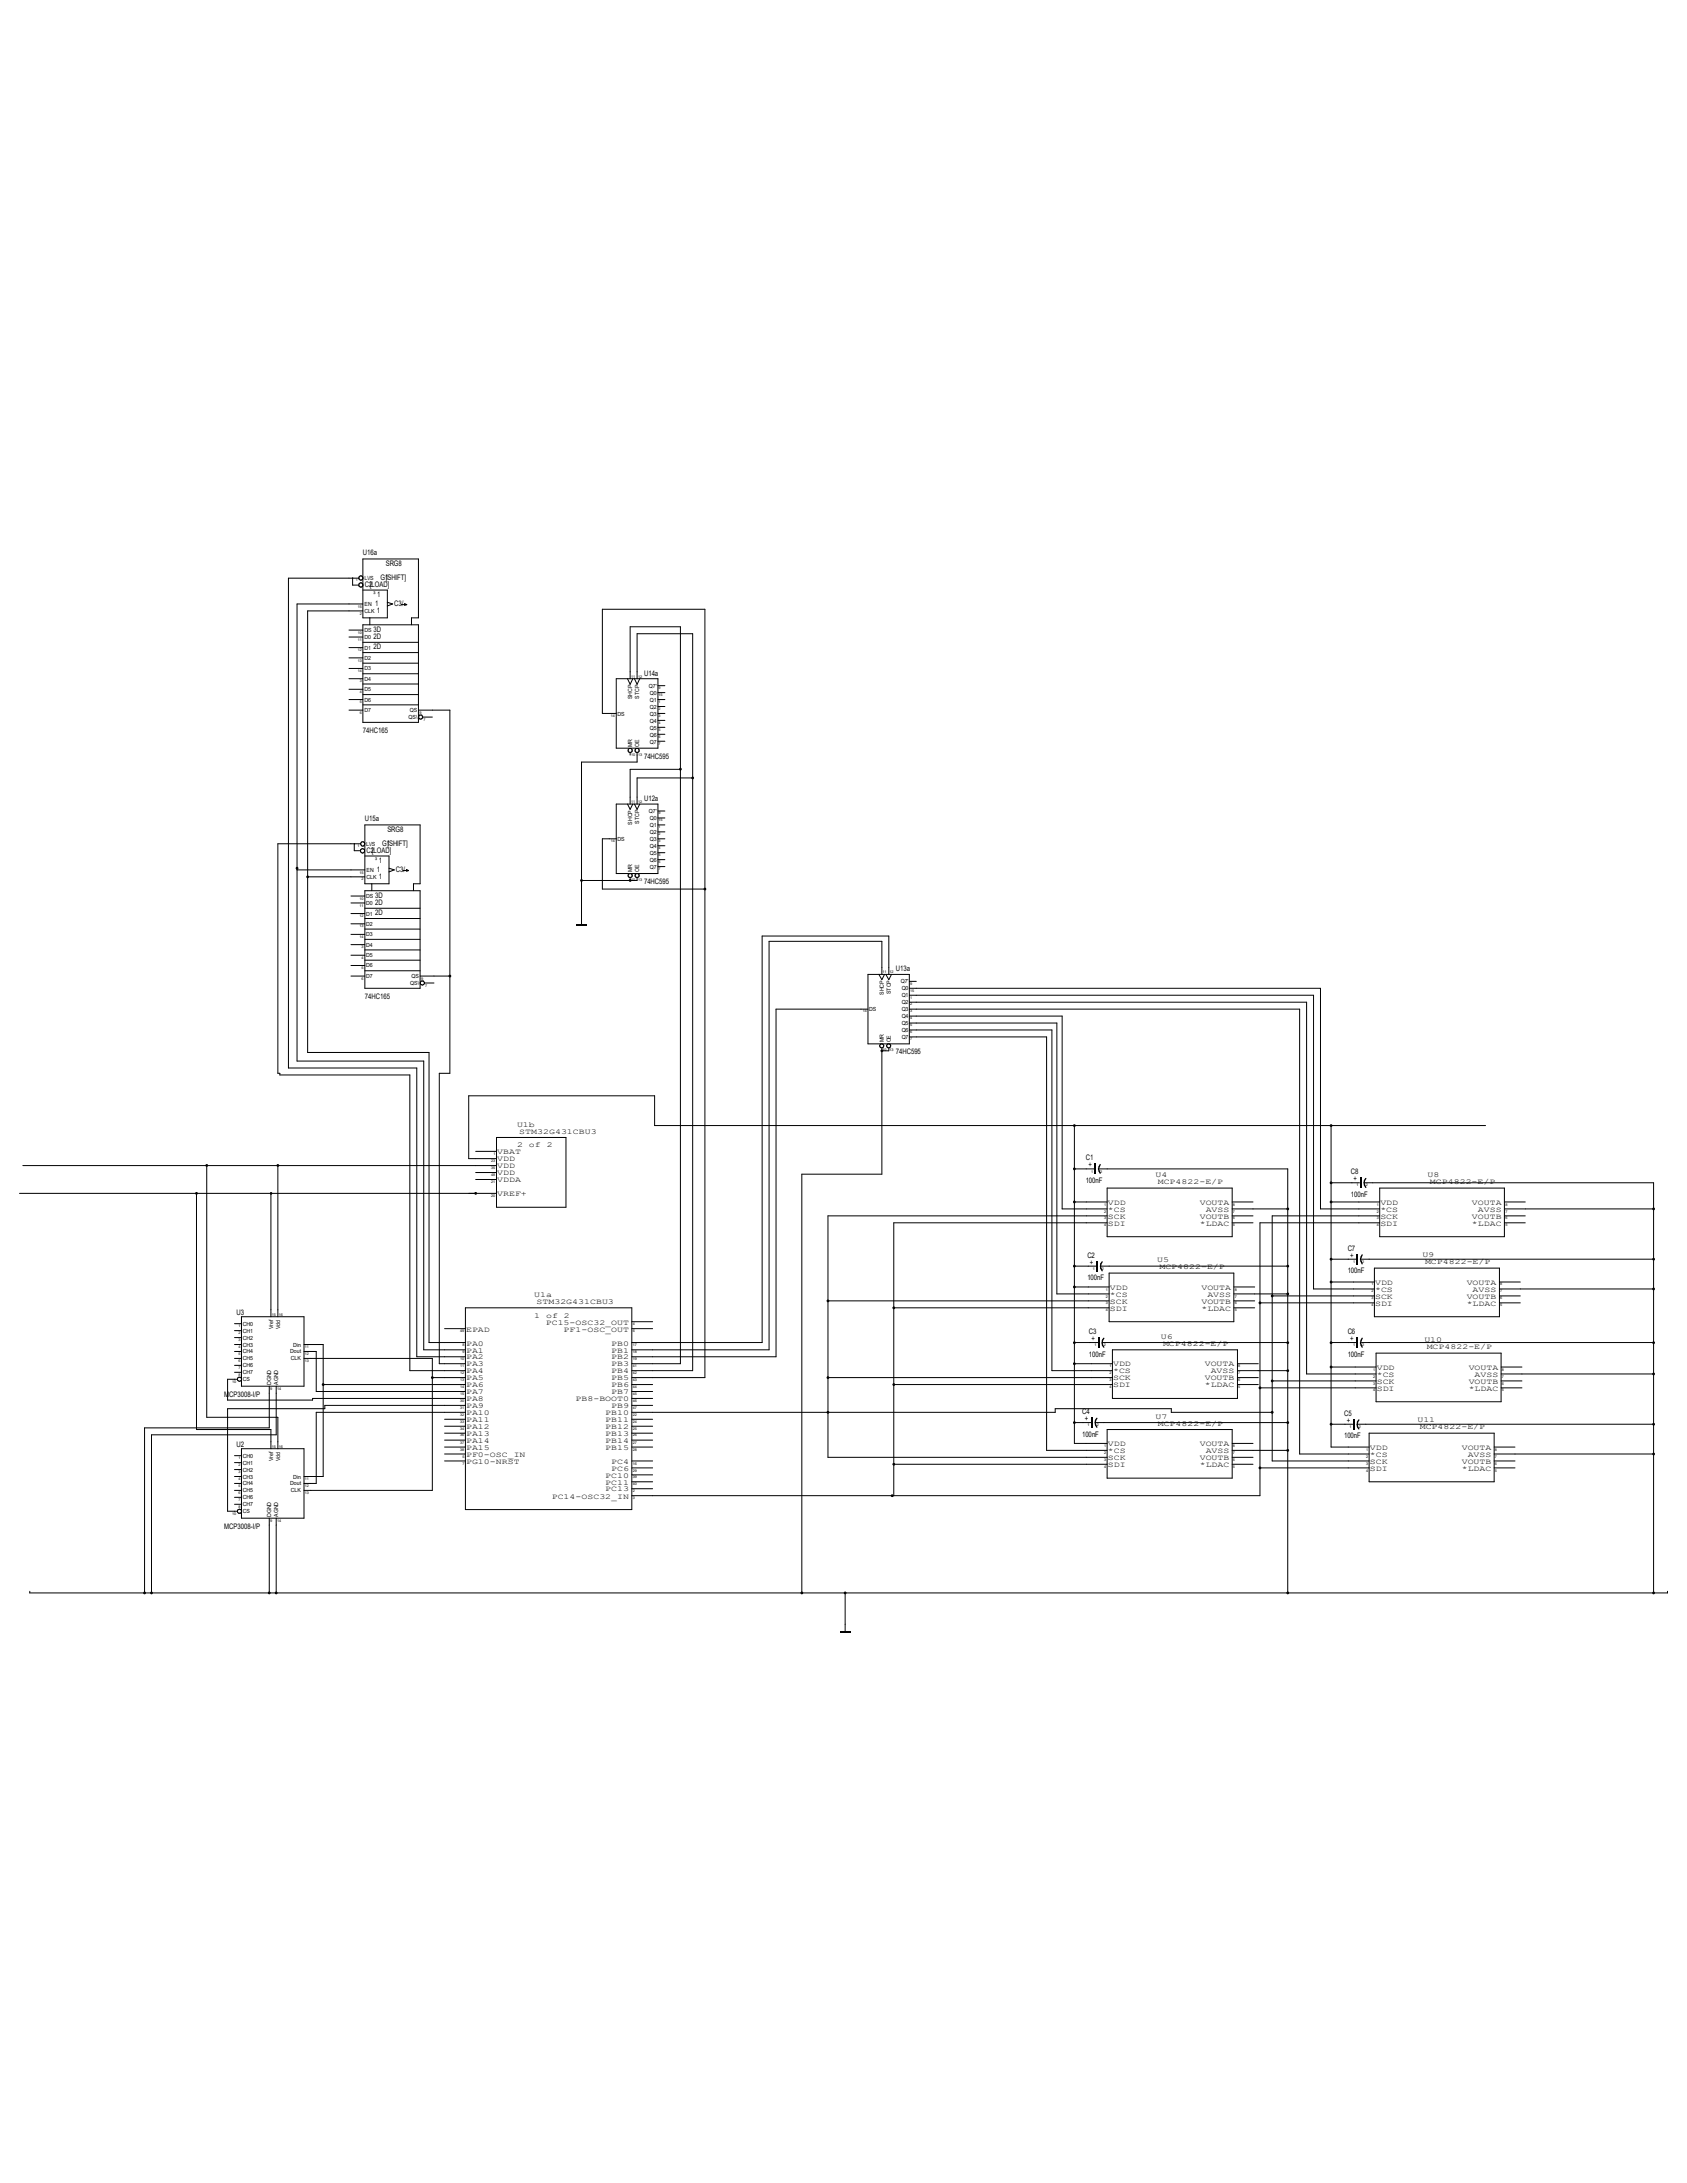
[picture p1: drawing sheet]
<svg xmlns="http://www.w3.org/2000/svg" width="216mm" height="279mm" viewBox="0 0 216 279" stroke-linecap="round" stroke-linejoin="round" font-family="sans-serif">
<defs><g id="words">
<g font-size="1">
<text x="46.4" y="71.1">U16a</text>
<text x="46.7" y="75.1">C2[LOAD]</text>
<text x="47.8" y="76.4">³</text>
<text x="48" y="77.6">1</text>
<text x="48.3" y="76.4">1</text>
<text x="48.7" y="74.2">G1[SHIFT]</text>
<text x="49.4" y="72.4">SRG8</text>
<text x="50.5" y="77.6">C3/</text>
<text x="47.8" y="80.9">3D</text>
<text x="47.8" y="81.7">2D</text>
<text x="47.8" y="83.1">2D</text>
<text x="48.2" y="78.4">1</text>
<text x="82.4" y="86.5">U14a</text>
<text x="46.4" y="93.8">74HC165</text>
<text x="82.4" y="97.1">74HC595</text>
<text x="46.7" y="105.1">U15a</text>
<text x="49.6" y="106.5">SRG8</text>
<text x="82.4" y="102.5">U12a</text>
<text x="46.9" y="109.1">C2[LOAD]</text>
<text x="48" y="110.5">³</text>
<text x="48.2" y="111.6">1</text>
<text x="48.5" y="112.5">1</text>
<text x="48.5" y="110.5">1</text>
<text x="48.9" y="108.3">G1[SHIFT]</text>
<text x="50.7" y="111.6">C3/</text>
<text x="82.4" y="113.1">74HC595</text>
<text x="48" y="114.9">3D</text>
<text x="48" y="115.8">2D</text>
<text x="48" y="117.1">2D</text>
<text x="114.6" y="124.3">U13a</text>
<text x="46.7" y="127.8">74HC165</text>
<text x="114.6" y="134.9">74HC595</text>
<text x="63.6" y="149.5">VDD</text>
<text x="63.6" y="148.6">VDD</text>
<text x="63.6" y="147.8">VBAT</text>
<text x="66.2" y="144.2">U1b</text>
<text x="66.2" y="146.9">2</text>
<text x="66.5" y="145.1">STM32G431CBU3</text>
<text x="67.7" y="146.9">of</text>
<text x="70" y="146.9">2</text>
<text x="138.9" y="148.5">C1</text>
<text x="139.3" y="149.4">+</text>
<text x="63.6" y="153.1">VREF+</text>
<text x="63.6" y="151.3">VDDA</text>
<text x="63.6" y="150.4">VDD</text>
<text x="138.9" y="151.4">100nF</text>
<text x="141.8" y="155.1">*CS</text>
<text x="141.8" y="154.2">VDD</text>
<text x="147.9" y="150.6">U4</text>
<text x="148.2" y="151.5">MCP4822-E/P</text>
<text x="153.5" y="154.2">VOUTA</text>
<text x="154.3" y="155.1">AVSS</text>
<text x="172.9" y="153.2">100nF</text>
<text x="172.9" y="150.3">C8</text>
<text x="173.2" y="151.2">+</text>
<text x="176.7" y="155.1">*CS</text>
<text x="176.7" y="154.2">VDD</text>
<text x="182.7" y="150.6">U8</text>
<text x="183" y="151.5">MCP4822-E/P</text>
<text x="188.4" y="154.2">VOUTA</text>
<text x="189.1" y="155.1">AVSS</text>
<text x="139.2" y="161">C2</text>
<text x="139.5" y="161.8">+</text>
<text x="141.8" y="156.9">SDI</text>
<text x="141.8" y="156">SCK</text>
<text x="148.1" y="161.6">U5</text>
<text x="153.5" y="156">VOUTB</text>
<text x="153.5" y="156.9">*LDAC</text>
<text x="172.5" y="160.1">C7</text>
<text x="172.8" y="161">+</text>
<text x="176.7" y="156.9">SDI</text>
<text x="176.7" y="156">SCK</text>
<text x="182" y="160.9">U9</text>
<text x="182.4" y="161.8">MCP4822-E/P</text>
<text x="188.4" y="156">VOUTB</text>
<text x="188.4" y="156.9">*LDAC</text>
<text x="68.4" y="166">U1a</text>
<text x="68.7" y="166.9">STM32G431CBU3</text>
<text x="139.2" y="163.8">100nF</text>
<text x="142" y="167.8">SDI</text>
<text x="142" y="166.9">SCK</text>
<text x="142" y="166">*CS</text>
<text x="142" y="165.1">VDD</text>
<text x="148.4" y="162.4">MCP4822-E/P</text>
<text x="153.8" y="165.1">VOUTA</text>
<text x="153.8" y="166.9">VOUTB</text>
<text x="153.8" y="167.8">*LDAC</text>
<text x="154.5" y="166">AVSS</text>
<text x="172.5" y="162.9">100nF</text>
<text x="176" y="167.1">SDI</text>
<text x="176" y="166.2">SCK</text>
<text x="176" y="165.3">*CS</text>
<text x="176" y="164.4">VDD</text>
<text x="187.7" y="164.4">VOUTA</text>
<text x="187.7" y="166.2">VOUTB</text>
<text x="187.7" y="167.1">*LDAC</text>
<text x="188.5" y="165.3">AVSS</text>
<text x="30.3" y="168.3">U3</text>
<text x="59.6" y="174">PA2</text>
<text x="59.6" y="173.1">PA1</text>
<text x="59.6" y="172.2">PA0</text>
<text x="59.6" y="170.4">EPAD</text>
<text x="68.4" y="168.7">1</text>
<text x="69.8" y="169.6">PC15-OSC32_OUT</text>
<text x="69.9" y="168.7">of</text>
<text x="72.1" y="170.4">PF1-OSC_OUT</text>
<text x="72.2" y="168.7">2</text>
<text x="78.2" y="174">PB2</text>
<text x="78.2" y="173.1">PB1</text>
<text x="78.2" y="172.2">PB0</text>
<text x="139.4" y="173.7">100nF</text>
<text x="139.4" y="170.7">C3</text>
<text x="139.7" y="171.6">+</text>
<text x="148.5" y="171.3">U6</text>
<text x="148.8" y="172.2">MCP4822-E/P</text>
<text x="172.5" y="173.7">100nF</text>
<text x="172.5" y="170.7">C6</text>
<text x="172.8" y="171.6">+</text>
<text x="182.3" y="171.8">U10</text>
<text x="182.6" y="172.7">MCP4822-E/P</text>
<text x="28.7" y="178.7">MCP3008-I/P</text>
<text x="59.6" y="179.3">PA8</text>
<text x="59.6" y="178.4">PA7</text>
<text x="59.6" y="177.6">PA6</text>
<text x="59.6" y="176.7">PA5</text>
<text x="59.6" y="175.8">PA4</text>
<text x="59.6" y="174.9">PA3</text>
<text x="73.7" y="179.3">PB8-BOOT0</text>
<text x="78.2" y="178.4">PB7</text>
<text x="78.2" y="177.6">PB6</text>
<text x="78.2" y="176.7">PB5</text>
<text x="78.2" y="175.8">PB4</text>
<text x="78.2" y="174.9">PB3</text>
<text x="142.5" y="177.6">SDI</text>
<text x="142.5" y="176.7">SCK</text>
<text x="142.5" y="175.8">*CS</text>
<text x="142.5" y="174.9">VDD</text>
<text x="154.2" y="174.9">VOUTA</text>
<text x="154.2" y="176.7">VOUTB</text>
<text x="154.2" y="177.6">*LDAC</text>
<text x="154.9" y="175.8">AVSS</text>
<text x="176.2" y="178">SDI</text>
<text x="176.2" y="177.1">SCK</text>
<text x="176.2" y="176.2">*CS</text>
<text x="176.2" y="175.4">VDD</text>
<text x="188" y="175.4">VOUTA</text>
<text x="188" y="177.1">VOUTB</text>
<text x="188" y="178">*LDAC</text>
<text x="188.7" y="176.2">AVSS</text>
<text x="30.3" y="185.2">U2</text>
<text x="59.6" y="185.6">PA15</text>
<text x="59.6" y="184.7">PA14</text>
<text x="59.6" y="183.8">PA13</text>
<text x="59.6" y="182.9">PA12</text>
<text x="59.6" y="182">PA11</text>
<text x="59.6" y="181.1">PA10</text>
<text x="59.6" y="180.2">PA9</text>
<text x="77.5" y="185.6">PB15</text>
<text x="77.5" y="184.7">PB14</text>
<text x="77.5" y="183.8">PB13</text>
<text x="77.5" y="182.9">PB12</text>
<text x="77.5" y="182">PB11</text>
<text x="77.5" y="181.1">PB10</text>
<text x="78.2" y="180.2">PB9</text>
<text x="138.5" y="183.9">100nF</text>
<text x="138.5" y="181">C4</text>
<text x="138.8" y="181.9">+</text>
<text x="141.8" y="185.1">VDD</text>
<text x="147.9" y="181.6">U7</text>
<text x="148.2" y="182.5">MCP4822-E/P</text>
<text x="153.5" y="185.1">VOUTA</text>
<text x="172" y="184.1">100nF</text>
<text x="172" y="181.2">C5</text>
<text x="172.3" y="182.1">+</text>
<text x="175.3" y="185.6">VDD</text>
<text x="181.4" y="182">U11</text>
<text x="181.7" y="182.9">MCP4822-E/P</text>
<text x="187.1" y="185.6">VOUTA</text>
<text x="59.6" y="187.3">PG10-NRST</text>
<text x="59.6" y="186.4">PF0-OSC_IN</text>
<text x="70.6" y="191.8">PC14-OSC32_IN</text>
<text x="77.5" y="190.9">PC13</text>
<text x="77.5" y="190">PC11</text>
<text x="77.5" y="189.1">PC10</text>
<text x="78.2" y="188.2">PC6</text>
<text x="78.2" y="187.3">PC4</text>
<text x="141.8" y="187.8">SDI</text>
<text x="141.8" y="186.9">SCK</text>
<text x="141.8" y="186">*CS</text>
<text x="153.5" y="186.9">VOUTB</text>
<text x="153.5" y="187.8">*LDAC</text>
<text x="154.3" y="186">AVSS</text>
<text x="175.3" y="188.2">SDI</text>
<text x="175.3" y="187.3">SCK</text>
<text x="175.3" y="186.4">*CS</text>
<text x="187.1" y="187.3">VOUTB</text>
<text x="187.1" y="188.2">*LDAC</text>
<text x="187.8" y="186.4">AVSS</text>
<text x="28.7" y="195.7">MCP3008-I/P</text>
</g>
<g font-size=".7">
<text x="46.6" y="77.6">EN</text>
<text x="46.6" y="74.3">L\/S</text>
<text x="46.6" y="80.9">DS</text>
<text x="46.6" y="83.1">D1</text>
<text x="46.6" y="81.8">D0</text>
<text x="46.6" y="78.5">CLK</text>
<text x="46.6" y="85.8">D3</text>
<text x="46.6" y="84.5">D2</text>
<text x="46.6" y="89.8">D6</text>
<text x="46.6" y="88.5">D5</text>
<text x="46.6" y="87.1">D4</text>
<text x="80.9" y="89.5" transform="rotate(-90 80.9 89.5)">SHCP</text>
<text x="81.8" y="89.4" transform="rotate(-90 81.8 89.4)">STCP</text>
<text x="83.1" y="88">Q7'</text>
<text x="83.2" y="89.8">Q1</text>
<text x="83.2" y="88.9">Q0</text>
<text x="46.6" y="91.1">D7</text>
<text x="52.3" y="92">QS\</text>
<text x="52.4" y="91.1">QS</text>
<text x="79" y="91.6">DS</text>
<text x="80.9" y="95.6" transform="rotate(-90 80.9 95.6)">MR</text>
<text x="81.8" y="95.6" transform="rotate(-90 81.8 95.6)">OE</text>
<text x="83.2" y="95.2">Q7</text>
<text x="83.2" y="94.3">Q6</text>
<text x="83.2" y="93.4">Q5</text>
<text x="83.2" y="92.5">Q4</text>
<text x="83.2" y="91.6">Q3</text>
<text x="83.2" y="90.7">Q2</text>
<text x="79" y="107.6">DS</text>
<text x="80.9" y="105.5" transform="rotate(-90 80.9 105.5)">SHCP</text>
<text x="81.8" y="105.4" transform="rotate(-90 81.8 105.4)">STCP</text>
<text x="83.1" y="104.1">Q7'</text>
<text x="83.2" y="107.6">Q3</text>
<text x="83.2" y="106.7">Q2</text>
<text x="83.2" y="105.8">Q1</text>
<text x="83.2" y="104.9">Q0</text>
<text x="46.9" y="108.3">L\/S</text>
<text x="46.9" y="111.6">EN</text>
<text x="46.9" y="112.5">CLK</text>
<text x="80.9" y="111.6" transform="rotate(-90 80.9 111.6)">MR</text>
<text x="81.8" y="111.6" transform="rotate(-90 81.8 111.6)">OE</text>
<text x="83.2" y="111.2">Q7</text>
<text x="83.2" y="110.3">Q6</text>
<text x="83.2" y="109.4">Q5</text>
<text x="83.2" y="108.5">Q4</text>
<text x="46.9" y="114.9">DS</text>
<text x="46.9" y="119.8">D3</text>
<text x="46.9" y="118.5">D2</text>
<text x="46.9" y="117.2">D1</text>
<text x="46.9" y="115.8">D0</text>
<text x="46.9" y="125.2">D7</text>
<text x="46.9" y="123.8">D6</text>
<text x="46.9" y="122.5">D5</text>
<text x="46.9" y="121.2">D4</text>
<text x="52.7" y="125.2">QS</text>
<text x="115.3" y="125.9">Q7'</text>
<text x="52.5" y="126.1">QS\</text>
<text x="111.2" y="129.4">DS</text>
<text x="113.1" y="127.3" transform="rotate(-90 113.1 127.3)">SHCP</text>
<text x="114" y="127.2" transform="rotate(-90 114 127.2)">STCP</text>
<text x="115.4" y="131.2">Q5</text>
<text x="115.4" y="130.3">Q4</text>
<text x="115.4" y="129.4">Q3</text>
<text x="115.4" y="128.5">Q2</text>
<text x="115.4" y="127.6">Q1</text>
<text x="115.4" y="126.7">Q0</text>
<text x="113.1" y="133.4" transform="rotate(-90 113.1 133.4)">MR</text>
<text x="114" y="133.4" transform="rotate(-90 114 133.4)">OE</text>
<text x="115.4" y="133">Q7</text>
<text x="115.4" y="132.1">Q6</text>
<text x="31.1" y="173.2">CH4</text>
<text x="31.1" y="172.3">CH3</text>
<text x="31.1" y="171.5">CH2</text>
<text x="31.1" y="170.6">CH1</text>
<text x="31.1" y="169.7">CH0</text>
<text x="35" y="170.1" transform="rotate(-90 35 170.1)">Vref</text>
<text x="35.9" y="170.1" transform="rotate(-90 35.9 170.1)">Vdd</text>
<text x="37.1" y="173.2">Dout</text>
<text x="37.5" y="172.3">Din</text>
<text x="31.1" y="175">CH6</text>
<text x="31.1" y="175.9">CH7</text>
<text x="31.1" y="176.8">CS</text>
<text x="31.1" y="174.1">CH5</text>
<text x="34.7" y="177.2" transform="rotate(-90 34.7 177.2)">DGND</text>
<text x="35.6" y="177.2" transform="rotate(-90 35.6 177.2)">AGND</text>
<text x="37.2" y="174.1">CLK</text>
<text x="31.1" y="191.9">CH6</text>
<text x="31.1" y="191">CH5</text>
<text x="31.1" y="190.1">CH4</text>
<text x="31.1" y="189.2">CH3</text>
<text x="31.1" y="188.3">CH2</text>
<text x="31.1" y="187.5">CH1</text>
<text x="31.1" y="186.6">CH0</text>
<text x="35" y="187" transform="rotate(-90 35 187)">Vref</text>
<text x="35.9" y="187" transform="rotate(-90 35.9 187)">Vdd</text>
<text x="37.1" y="190.1">Dout</text>
<text x="37.2" y="191">CLK</text>
<text x="37.5" y="189.2">Din</text>
<text x="31.1" y="192.8">CH7</text>
<text x="31.1" y="193.7">CS</text>
<text x="34.7" y="194.1" transform="rotate(-90 34.7 194.1)">DGND</text>
<text x="35.6" y="194.1" transform="rotate(-90 35.6 194.1)">AGND</text>
</g>
<g font-size=".5">
<text x="45.6" y="74.4">1</text>
<text x="45.8" y="77.8">15</text>
<text x="45.8" y="81.1">10</text>
<text x="45.8" y="83.3">12</text>
<text x="45.8" y="82">11</text>
<text x="46.1" y="78.7">2</text>
<text x="45.8" y="86">14</text>
<text x="45.8" y="84.7">13</text>
<text x="46.1" y="90">5</text>
<text x="46.1" y="88.7">4</text>
<text x="46.1" y="87.3">3</text>
<text x="80.8" y="86.8">11</text>
<text x="81.7" y="86.8">12</text>
<text x="84.3" y="90">1</text>
<text x="84.3" y="89.1">15</text>
<text x="84.3" y="88.2">9</text>
<text x="46.1" y="91.4">6</text>
<text x="53.7" y="91.4">9</text>
<text x="54.2" y="92.2">7</text>
<text x="78.2" y="91.8">14</text>
<text x="84.3" y="95.3">7</text>
<text x="84.3" y="94.4">6</text>
<text x="84.3" y="93.6">5</text>
<text x="84.3" y="92.7">4</text>
<text x="84.3" y="91.8">3</text>
<text x="84.3" y="90.9">2</text>
<text x="80.8" y="96.8">10</text>
<text x="81.7" y="96.8">13</text>
<text x="78.2" y="107.8">14</text>
<text x="80.8" y="102.8">11</text>
<text x="81.7" y="102.8">12</text>
<text x="84.3" y="107.8">3</text>
<text x="84.3" y="106.9">2</text>
<text x="84.3" y="106">1</text>
<text x="84.3" y="105.1">15</text>
<text x="84.3" y="104.2">9</text>
<text x="45.8" y="108.5">1</text>
<text x="46" y="111.8">15</text>
<text x="46.3" y="112.7">2</text>
<text x="80.8" y="112.8">10</text>
<text x="81.7" y="112.8">13</text>
<text x="84.3" y="111.4">7</text>
<text x="84.3" y="110.4">6</text>
<text x="84.3" y="109.6">5</text>
<text x="84.3" y="108.7">4</text>
<text x="46" y="115.1">10</text>
<text x="46" y="118.7">13</text>
<text x="46" y="117.3">12</text>
<text x="46" y="116">11</text>
<text x="46" y="120">14</text>
<text x="46.3" y="125.4">6</text>
<text x="46.3" y="124">5</text>
<text x="46.3" y="122.7">4</text>
<text x="46.3" y="121.4">3</text>
<text x="53.9" y="125.4">9</text>
<text x="112.9" y="124.6">11</text>
<text x="113.8" y="124.6">12</text>
<text x="54.4" y="126.3">7</text>
<text x="110.4" y="129.6">14</text>
<text x="116.5" y="131.4">5</text>
<text x="116.5" y="130.5">4</text>
<text x="116.5" y="129.6">3</text>
<text x="116.5" y="128.7">2</text>
<text x="116.5" y="127.8">1</text>
<text x="116.5" y="126.9">15</text>
<text x="116.5" y="126">9</text>
<text x="112.9" y="134.6">10</text>
<text x="113.8" y="134.6">13</text>
<text x="116.5" y="133.1">7</text>
<text x="116.5" y="132.2">6</text>
<text x="62.9" y="149.6">35</text>
<text x="62.9" y="148.7">23</text>
<text x="63.2" y="147.8">1</text>
<text x="62.9" y="153.2">20</text>
<text x="62.9" y="151.4">21</text>
<text x="62.9" y="150.5">48</text>
<text x="139.7" y="150.1">1</text>
<text x="140.8" y="150.1">2</text>
<text x="141.3" y="155.2">2</text>
<text x="141.3" y="154.3">1</text>
<text x="157.8" y="154.3">8</text>
<text x="157.8" y="155.2">7</text>
<text x="173.6" y="151.8">1</text>
<text x="174.8" y="151.8">2</text>
<text x="176.2" y="155.2">2</text>
<text x="176.2" y="154.3">1</text>
<text x="192.7" y="154.3">8</text>
<text x="192.7" y="155.2">7</text>
<text x="141.3" y="157">4</text>
<text x="141.3" y="156.1">3</text>
<text x="157.8" y="156.1">6</text>
<text x="157.8" y="157">5</text>
<text x="173.2" y="161.6">1</text>
<text x="174.3" y="161.6">2</text>
<text x="176.2" y="157">4</text>
<text x="176.2" y="156.1">3</text>
<text x="192.7" y="156.1">6</text>
<text x="192.7" y="157">5</text>
<text x="139.9" y="162.5">1</text>
<text x="141" y="162.5">2</text>
<text x="141.5" y="167.8">4</text>
<text x="141.5" y="167">3</text>
<text x="141.5" y="166.1">2</text>
<text x="141.5" y="165.2">1</text>
<text x="158" y="165.2">8</text>
<text x="158" y="166.1">7</text>
<text x="158" y="167">6</text>
<text x="158" y="167.8">5</text>
<text x="175.5" y="167.2">4</text>
<text x="175.5" y="166.3">3</text>
<text x="175.5" y="165.4">2</text>
<text x="175.5" y="164.5">1</text>
<text x="192" y="164.5">8</text>
<text x="192" y="165.4">7</text>
<text x="192" y="166.3">6</text>
<text x="192" y="167.2">5</text>
<text x="30.5" y="173.4">5</text>
<text x="30.5" y="172.5">4</text>
<text x="30.5" y="171.6">3</text>
<text x="30.5" y="170.7">2</text>
<text x="30.5" y="169.8">1</text>
<text x="34.8" y="168.4">15</text>
<text x="35.7" y="168.4">16</text>
<text x="39" y="173.4">12</text>
<text x="39" y="172.5">11</text>
<text x="58.9" y="170.5">49</text>
<text x="59.2" y="173.2">9</text>
<text x="59.2" y="172.3">8</text>
<text x="81" y="173.2">18</text>
<text x="81" y="172.3">17</text>
<text x="81" y="170.5">6</text>
<text x="81" y="169.6">4</text>
<text x="140.1" y="172.3">1</text>
<text x="141.3" y="172.3">2</text>
<text x="173.2" y="172.3">1</text>
<text x="174.3" y="172.3">2</text>
<text x="29.7" y="177">10</text>
<text x="30.5" y="175.2">7</text>
<text x="30.5" y="176.1">8</text>
<text x="30.5" y="174.3">6</text>
<text x="34.6" y="177.9">9</text>
<text x="35.5" y="177.9">14</text>
<text x="39" y="174.3">13</text>
<text x="58.9" y="179.4">30</text>
<text x="58.9" y="178.5">15</text>
<text x="58.9" y="177.6">14</text>
<text x="58.9" y="176.7">13</text>
<text x="58.9" y="175.8">12</text>
<text x="58.9" y="175">11</text>
<text x="58.9" y="174.1">10</text>
<text x="81" y="179.4">46</text>
<text x="81" y="178.5">45</text>
<text x="81" y="177.6">44</text>
<text x="81" y="176.7">43</text>
<text x="81" y="175.8">42</text>
<text x="81" y="175">41</text>
<text x="81" y="174.1">19</text>
<text x="142" y="177.6">4</text>
<text x="142" y="176.7">3</text>
<text x="142" y="175.8">2</text>
<text x="142" y="175">1</text>
<text x="158.5" y="175">8</text>
<text x="158.5" y="175.8">7</text>
<text x="158.5" y="176.7">6</text>
<text x="158.5" y="177.6">5</text>
<text x="175.7" y="178.1">4</text>
<text x="175.7" y="177.2">3</text>
<text x="175.7" y="176.3">2</text>
<text x="175.7" y="175.4">1</text>
<text x="192.2" y="175.4">8</text>
<text x="192.2" y="176.3">7</text>
<text x="192.2" y="177.2">6</text>
<text x="192.2" y="178.1">5</text>
<text x="34.8" y="185.3">15</text>
<text x="35.7" y="185.3">16</text>
<text x="58.9" y="185.7">38</text>
<text x="58.9" y="184.8">37</text>
<text x="58.9" y="183.9">36</text>
<text x="58.9" y="183">34</text>
<text x="58.9" y="182.1">33</text>
<text x="58.9" y="181.2">32</text>
<text x="58.9" y="180.3">31</text>
<text x="81" y="185.7">28</text>
<text x="81" y="184.8">27</text>
<text x="81" y="183.9">26</text>
<text x="81" y="183">25</text>
<text x="81" y="182.1">24</text>
<text x="81" y="181.2">22</text>
<text x="81" y="180.3">47</text>
<text x="139.2" y="182.5">1</text>
<text x="140.4" y="182.5">2</text>
<text x="141.3" y="185.2">1</text>
<text x="157.8" y="185.2">8</text>
<text x="172.7" y="182.8">1</text>
<text x="173.9" y="182.8">2</text>
<text x="174.8" y="185.7">1</text>
<text x="191.3" y="185.7">8</text>
<text x="30.5" y="191.2">6</text>
<text x="30.5" y="190.3">5</text>
<text x="30.5" y="189.4">4</text>
<text x="30.5" y="188.5">3</text>
<text x="30.5" y="187.7">2</text>
<text x="30.5" y="186.8">1</text>
<text x="39" y="191.2">13</text>
<text x="39" y="190.3">12</text>
<text x="39" y="189.4">11</text>
<text x="59.2" y="187.4">7</text>
<text x="59.2" y="186.6">5</text>
<text x="81" y="191.9">3</text>
<text x="81" y="191">2</text>
<text x="81" y="190.1">40</text>
<text x="81" y="189.2">39</text>
<text x="81" y="188.3">29</text>
<text x="81" y="187.4">16</text>
<text x="141.3" y="187.9">4</text>
<text x="141.3" y="187">3</text>
<text x="141.3" y="186.1">2</text>
<text x="157.8" y="186.1">7</text>
<text x="157.8" y="187">6</text>
<text x="157.8" y="187.9">5</text>
<text x="174.8" y="188.3">4</text>
<text x="174.8" y="187.4">3</text>
<text x="174.8" y="186.6">2</text>
<text x="191.3" y="186.6">7</text>
<text x="191.3" y="187.4">6</text>
<text x="191.3" y="188.3">5</text>
<text x="29.7" y="193.9">10</text>
<text x="30.5" y="192.1">7</text>
<text x="30.5" y="193">8</text>
<text x="34.6" y="194.8">9</text>
<text x="35.5" y="194.8">14</text>
</g>
</g></defs>
<g fill="#000">
<path d="M45.1 73.9l.1 .1-.1 .1z" fill-rule="evenodd"/>
<path d="M73.8 118.2h1.3v.2h-1.3z" fill-rule="evenodd"/>
<path d="M140.1 148.9h.2v1.4h-.2z" fill-rule="evenodd"/>
<path d="M174 150.7h.2v1.4h-.2z" fill-rule="evenodd"/>
<path d="M140.3 161.4h.2v1.3h-.2z" fill-rule="evenodd"/>
<path d="M140.5 171.2h.2v1.3h-.2z" fill-rule="evenodd"/>
<path d="M173.6 160.5h.2v1.3h-.2z" fill-rule="evenodd"/>
<path d="M173.6 171.2h.2v1.3h-.2z" fill-rule="evenodd"/>
<path d="M139.6 181.4h.2v1.4h-.2z" fill-rule="evenodd"/>
<path d="M173.1 181.7h.2v1.3h-.2z" fill-rule="evenodd"/>
<path d="M107.5 208.8h1.3v.2h-1.3z" fill-rule="evenodd"/>
<circle cx="87.1" cy="98.4" r=".18"/>
<circle cx="88.6" cy="99.6" r=".18"/>
<circle cx="38" cy="111.1" r=".18"/>
<circle cx="39.4" cy="112.2" r=".18"/>
<circle cx="45.4" cy="108" r=".07"/>
<circle cx="74.4" cy="112.7" r=".18"/>
<circle cx="80.6" cy="112.7" r=".18"/>
<circle cx="90.2" cy="113.8" r=".18"/>
<circle cx="57.6" cy="124.9" r=".18"/>
<circle cx="112.9" cy="134.5" r=".18"/>
<circle cx="25.1" cy="152.7" r=".18"/>
<circle cx="26.5" cy="149.2" r=".18"/>
<circle cx="34.7" cy="152.7" r=".17"/>
<circle cx="35.6" cy="149.2" r=".18"/>
<circle cx="60.9" cy="152.7" r=".18"/>
<circle cx="137.5" cy="149.6" r=".18"/>
<circle cx="137.5" cy="144.1" r=".18"/>
<circle cx="137.5" cy="153.8" r=".18"/>
<circle cx="164.8" cy="154.7" r=".18"/>
<circle cx="170.3" cy="151.4" r=".18"/>
<circle cx="170.3" cy="144.1" r=".18"/>
<circle cx="170.3" cy="153.8" r=".18"/>
<circle cx="211.6" cy="154.7" r=".18"/>
<circle cx="41.4" cy="177.2" r=".18"/>
<circle cx="55.3" cy="176.3" r=".18"/>
<circle cx="106" cy="166.5" r=".18"/>
<circle cx="106" cy="176.3" r=".18"/>
<circle cx="114.4" cy="167.4" r=".18"/>
<circle cx="114.4" cy="177.2" r=".18"/>
<circle cx="137.5" cy="174.5" r=".18"/>
<circle cx="137.5" cy="164.7" r=".18"/>
<circle cx="137.5" cy="171.9" r=".18"/>
<circle cx="137.5" cy="162.1" r=".18"/>
<circle cx="161.2" cy="177.6" r=".18"/>
<circle cx="161.2" cy="166.8" r=".18"/>
<circle cx="162.8" cy="165.9" r=".18"/>
<circle cx="162.8" cy="176.7" r=".18"/>
<circle cx="164.8" cy="165.6" r=".18"/>
<circle cx="164.8" cy="171.9" r=".18"/>
<circle cx="164.8" cy="175.4" r=".18"/>
<circle cx="164.8" cy="162.1" r=".18"/>
<circle cx="170.3" cy="175" r=".18"/>
<circle cx="170.3" cy="161.2" r=".18"/>
<circle cx="170.3" cy="171.9" r=".18"/>
<circle cx="170.3" cy="164.1" r=".18"/>
<circle cx="211.6" cy="161.2" r=".18"/>
<circle cx="211.6" cy="165" r=".18"/>
<circle cx="211.6" cy="171.9" r=".18"/>
<circle cx="211.6" cy="175.9" r=".18"/>
<circle cx="106" cy="180.8" r=".18"/>
<circle cx="114.2" cy="191.4" r=".18"/>
<circle cx="114.4" cy="187.4" r=".18"/>
<circle cx="137.5" cy="182.1" r=".18"/>
<circle cx="161.2" cy="187.9" r=".18"/>
<circle cx="162.8" cy="180.8" r=".18"/>
<circle cx="164.8" cy="185.6" r=".18"/>
<circle cx="164.8" cy="182.1" r=".18"/>
<circle cx="170.3" cy="182.3" r=".18"/>
<circle cx="211.6" cy="186.1" r=".18"/>
<circle cx="211.6" cy="182.3" r=".18"/>
<circle cx="18.5" cy="203.9" r=".18"/>
<circle cx="19.4" cy="203.9" r=".18"/>
<circle cx="34.5" cy="203.9" r=".18"/>
<circle cx="35.3" cy="203.9" r=".18"/>
<circle cx="102.6" cy="203.9" r=".18"/>
<circle cx="108.2" cy="203.9" r=".18"/>
<circle cx="164.8" cy="203.9" r=".18"/>
<circle cx="211.6" cy="203.9" r=".18"/>
</g>
<g fill="none" stroke="#000" stroke-width=".13">
<path d="M45.1 74v.9h.8M45.9 74h-9v62.7h16.4v37h6.3M46.4 77.3h-8.4v58.5h16.2v37h5.4M46.4 78.2h-7v56.5h15.5v37.1h4.7M46.4 75.5h3.2v3.6h-3.2v-7.6h7.2v7.6h-.9v.9M46.4 80h7.2v12.5h-7.2zM46.4 73.9l-.2-.2-.3 .2v.2l.2 .2 .3-.2M46.4 74.8l-.2-.2-.3 .2 .1 .3h.1l.3-.1M47.3 79.1v.9M49.6 77.1l.6 .2-.6 .3M51.4 77.4h.6M44.7 80.6h1.7"/>
<path d="M44.7 85.6h1.7M44.7 84.2h1.7M44.7 82.9h1.7M44.7 81.5h1.7M44.7 90.9h1.7M44.7 89.5h1.7M44.7 88.2h1.7M44.7 86.9h1.7M46.4 82.2h7.2M46.4 83.5h7.2M46.4 84.9h7.2M46.4 86.2h7.2"/>
<path d="M46.4 87.5h7.2M46.4 88.9h7.2M46.4 90.2h7.2M53.6 90.9h4v46.5h-1.4v37.1h3.4M53.7 91.5h.3l.1 .3-.1 .2h-.2l-.2-.1v-.1zM54.1 91.8h1.2M78.9 86.9h5.3v8.9h-5.3zM78.9 91.3h-1.8v-13.3h13.1v98.3h-9.3M80.3 86.9l.3 .7 .4-.7M80.5 95.8l.4 .1v.3l-.2 .1-.3-.1v-.2zM80.6 86.9v-6.7h6.5v94.3h-6.2M80.6 96.3v.3"/>
<path d="M81.2 86.9l.3 .7 .4-.7M81.4 95.8l.3 .1v.3l-.1 .1-.3-.1v-.2zM81.5 96.3v1.2h-7.1v20.7M81.5 86.9v-5.8h7.1v94.3h-7.7M84.2 89.5h.9M84.2 91.3h.9M84.2 94.9h.9M84.2 94h.9M84.2 93.1h.9M84.2 92.2h.9M84.2 90.4h.9M84.2 88.6h.9"/>
<path d="M84.2 87.8h.9M87.1 98.5h-6.5v4.4M88.6 99.6h-7.1v3.3M38 111.3h8.7M39.4 112.2h7.3M44.9 114.7h1.8M44.9 119.6h1.8M44.9 118.2h1.8M44.9 116.9h1.8M44.9 115.6h1.8M45.3 108v.9h.8M46.1 108h-10.5v29.4h.2v.2h16.7v37.8h7.1"/>
<path d="M46.7 109.6h3.1v3.5h-3.1v-7.5h7.1v7.5h-.9v.9M46.7 114h7.1v12.5h-7.1zM46.7 116.2h7.1M46.7 117.6h7.1M46.7 118.9h7.1M47.6 113.1v.9M49.8 111.1l.7 .2-.7 .3M51.6 111.4h.6M78.9 102.9h5.3v8.9h-5.3zM78.9 107.4h-1.8v6.4h13.1M80.3 102.9l.3 .7 .4-.7M80.6 111.8l-.2 .2v.2l.2 .1 .3-.2v-.2l-.2-.1"/>
<path d="M80.6 112.3v.4M81.2 102.9l.3 .7 .4-.7M81.5 111.8l-.2 .2v.2l.2 .1 .3-.2-.1-.2-.1-.1M81.5 112.3v.4h-7.1M84.2 105.6h.9M84.2 107.4h.9M84.2 110.9h.9M84.2 110h.9M84.2 109.1h.9M84.2 108.2h.9M84.2 106.5h.9M84.2 104.7h.9"/>
<path d="M84.2 103.8h.9M44.9 124.9h1.8M44.9 123.6h1.8M44.9 122.3h1.8M44.9 120.9h1.8M46.7 120.2h7.1M46.7 121.6h7.1M46.7 122.9h7.1M46.7 124.2h7.1M53.8 124.9h3.8M53.9 125.6h.3l.1 .1v.2l-.2 .2-.3-.1v-.2zM54.3 125.8h1.2"/>
<path d="M111.1 129.2h-11.8v44.5h-18.4M111.1 124.7h5.3v8.9h-5.3zM112.5 124.7l.4 .7 .3-.7M112.8 133.6l-.2 .3 .2 .2h.2l.1-.2-.2-.3M112.9 124.7v-4.2h-14.5v52.3h-17.5M112.9 134.1v16.2h-10.3v53.6M113.4 124.7l.3 .7 .4-.7M113.7 133.6l-.2 .3 .2 .2h.2l.1-.2-.2-.3M113.7 124.7v-4.9h-16.2v52h-16.6M113.7 134.1v.4h-.8M116.4 126.5h52.6v28.2h7.6M116.4 129.2h49.9v56.9h8.9"/>
<path d="M116.4 132.7h17.5v52.9h7.8M116.4 131.8h18.2v43.6h7.8M116.4 130.9h18.9v34.7h6.6M116.4 130h19.5v24.7h5.8M116.4 128.3h50.8v47.6h8.9M116.4 127.4h51.7v37.6h7.8M116.4 125.6h.9M2.5 152.7h61M2.9 149.2h60.6M25.1 152.7v30.3h9.6v2.4M26.5 149.2v32.2h9.1v4M34.7 152.7v15.8"/>
<path d="M35.6 149.2v19.3M60.9 151h2.6M60.9 150.1h2.6M60.9 147.4h2.6M63.5 145.6h8.9v8.9h-8.9zM137.5 149.6h2.5M137.5 153.8h4.2M137.5 144.1v40.6h4.2M140.7 149.6h24.1v54.3M141.7 155.6h-35.7v30.9h35.7M141.7 156.5h-27.3v34.9M141.7 152.1h16v6.2h-16z"/>
<path d="M157.7 153.8h2.7M157.7 154.7h7.1M157.7 155.6h2.7M157.7 156.5h2.7M170.3 151.4h3.7M170.3 144.1v41.1h4.9M170.3 153.8h6.3M174.7 151.4h36.9v52.5M176.6 155.6h-13.8v31.4h12.4M176.6 156.5h-15.4v34.9h-80.3M176.6 152.1h15.9v6.2h-15.9zM190.1 144.1h-106.3v-3.8h-23.8v8h3.5"/>
<path d="M192.5 153.8h2.7M192.5 154.7h19.1M192.5 155.6h2.7M192.5 156.5h2.7M30 174.8h.9M30 175.6h.9M30 173.9h.9M30 173h.9M30 172.1h.9M30 171.2h.9M30 170.3h.9M30 169.4h.9"/>
<path d="M30.4 176.5h-1.3v2.7h10.9v-.2h19.6M30.9 168.5h8v8.9h-8zM30.9 176.4l-.1-.1h-.3l-.1 .1v.3l.2 .1 .3-.2M34.5 177.4v5.4h-16v21.1M35.3 177.4v6.2h-15.9v20.3M38.9 173.9h16.4v16.9h-16.4M38.9 173h1.6v5.1h19.1M38.9 172.1h2.5v16.9h-2.5M41.4 177.2h18.2M55.3 176.3h4.3M56.9 170.1h2.7M59.6 167.4h21.3v25.8h-21.3z"/>
<path d="M59.6 179.9h-18v.4h-12.5v13.1h1.3M80.9 177.2h2.6M80.9 179h2.6M80.9 169.2h2.6M80.9 179.9h2.6M80.9 178.1h2.6M80.9 170.1h2.6M106 176.3h36.4M106 166.5h35.9M114.4 177.2h28M114.4 167.4h27.5M137.5 171.8h3"/>
<path d="M137.5 162.1h2.8M137.5 174.5h4.9M137.5 164.7h4.4M140.9 162.1h23.9M141.1 171.8h23.7M141.9 162.9h16v6.3h-16zM142.4 172.8h16v6.2h-16zM157.9 164.7h2.7M157.9 165.6h6.9M157.9 166.5h2.7M157.9 167.4h2.7M158.4 174.5h2.6"/>
<path d="M158.4 175.4h6.4M158.4 176.3h2.6M158.4 177.2h2.6M161.2 177.6h14.9M161.2 166.8h14.7M162.8 176.7h13.3M162.8 165.9h13.1M170.3 161.2h3.3M170.3 171.8h3.3M170.3 175h5.8M170.3 164.1h5.6M174.2 161.2h37.4"/>
<path d="M174.2 171.8h37.4M175.9 162.3h16v6.2h-16zM176.1 173.2h16v6.2h-16zM191.9 164.1h2.7M191.9 165h19.7M191.9 165.9h2.7M191.9 166.8h2.7M192.1 175h2.7M192.1 175.9h19.5M192.1 176.7h2.7M192.1 177.6h2.7M30 191.6h.9"/>
<path d="M30 192.5h.9M30 190.8h.9M30 189.9h.9M30 189h.9M30 188.1h.9M30 187.2h.9M30 186.3h.9M30.9 185.4h8v8.9h-8zM30.9 193.3l-.2-.1-.3 .1 .1 .4h.3l.1-.2M34.5 194.3v9.6M35.3 194.3v9.6M56.9 185.2h2.7"/>
<path d="M56.9 186.1h2.7M56.9 187h2.7M56.9 183.4h2.7M56.9 184.3h2.7M56.9 182.5h2.7M56.9 181.7h2.7M59.6 180.8h-19.1v9.1h-1.6M80.9 185.2h2.6M80.9 187h2.6M80.9 187.9h2.6M80.9 183.4h2.6M80.9 189.7h2.6"/>
<path d="M80.9 190.5h2.6M80.9 188.8h2.6M80.9 184.3h2.6M80.9 182.5h2.6M80.9 181.7h2.6M80.9 180.8h54.1v-.5h14.9v.5h12.9M114.4 187.4h27.3M137.5 182.1h2.1M140.3 182.1h24.5M141.7 183h16v6.2h-16zM157.7 184.7h2.7M157.7 185.6h7.1"/>
<path d="M157.7 186.5h2.7M157.7 187.4h2.7M161.2 187.9h14M170.3 182.3h2.8M173.8 182.3h37.8M175.2 183.4h16v6.3h-16zM191.2 185.2h2.7M191.2 186.1h20.4M191.2 187h2.7M191.2 187.9h2.7M3.8 203.7v.2h209.6v-.2M108.2 203.9v4.9"/>
<circle cx="46.4" cy="108.9" r=".28"/>
<circle cx="46.4" cy="108" r=".28"/>
</g>
<path d="M51.8 77.3l.3 .1-.3 .1zM52 111.3l.3 .1-.3 .1z" fill="#000" stroke="#000" stroke-width=".13"/>
<path d="M140.8 149.1a.82 .82 0 0 0 0 1.1M174.8 150.8a.88 .88 0 0 0 0 1.2M141.1 161.5a.88 .88 0 0 0 0 1.1M141.3 171.3a.88 .88 0 0 0 0 1.1M174.3 160.6a.88 .88 0 0 0 0 1.2M174.3 171.3a.88 .88 0 0 0 0 1.1M140.4 181.5a.88 .88 0 0 0 0 1.2M173.9 181.7a.88 .88 0 0 0 0 1.2" fill="none" stroke="#000" stroke-width=".17"/>
<use href="#words"/>
</svg>
